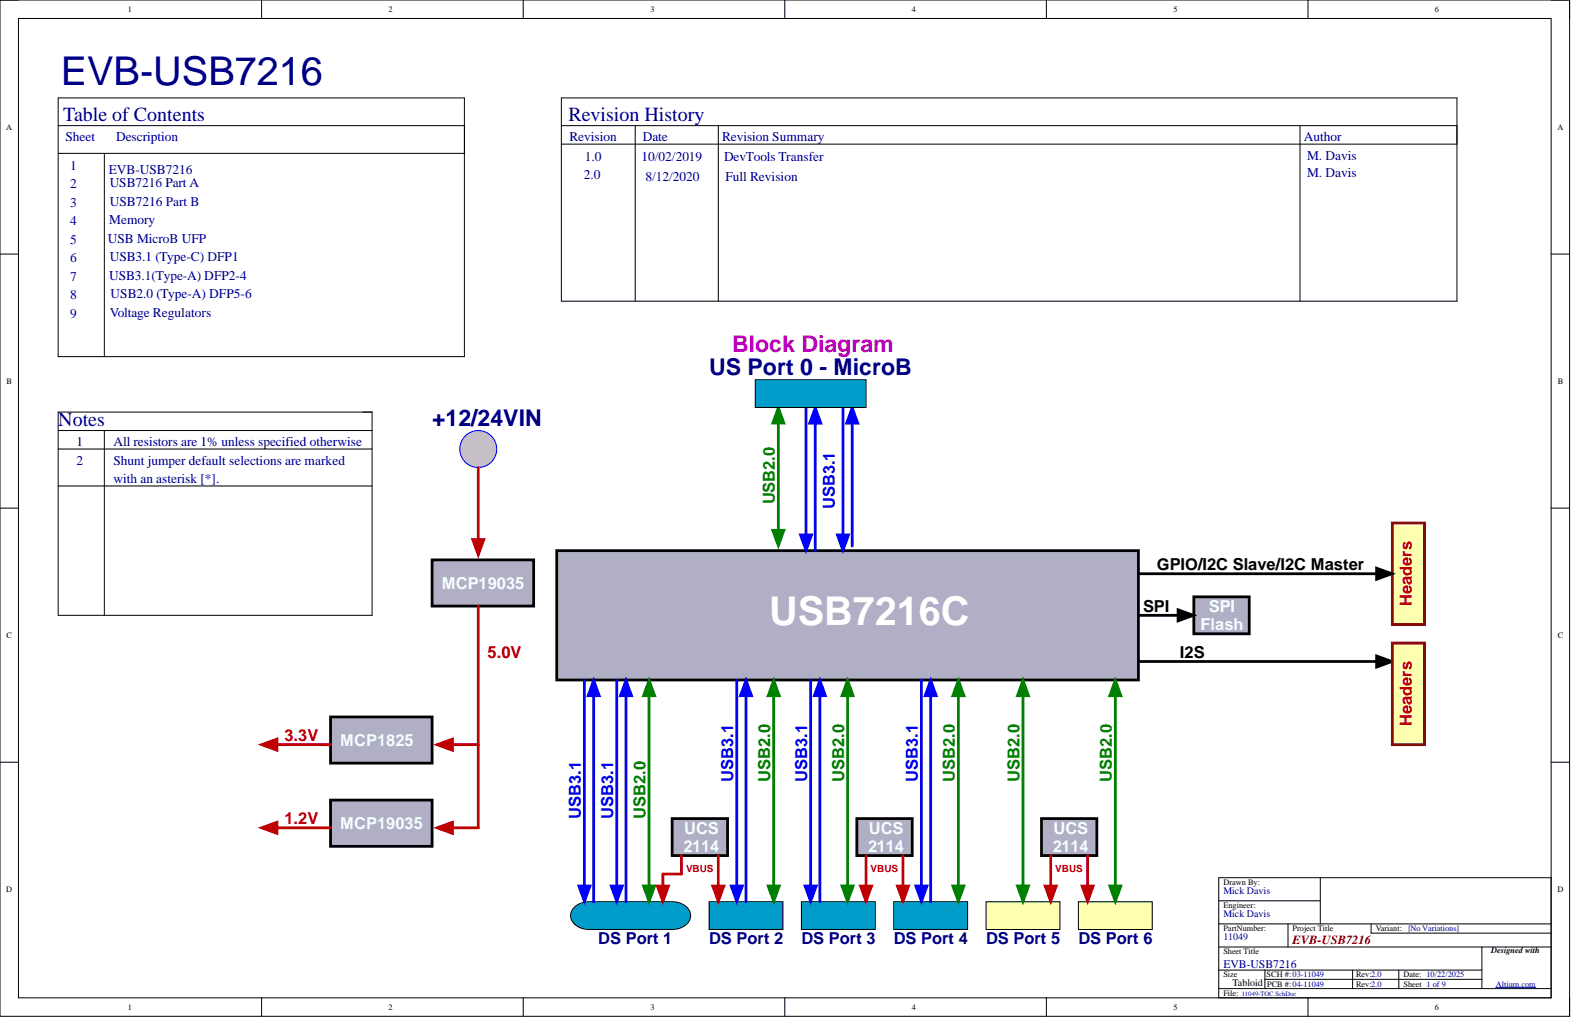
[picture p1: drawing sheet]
<svg xmlns="http://www.w3.org/2000/svg" width="431mm" height="279mm" viewBox="0 0 431 279" stroke-linecap="round" stroke-linejoin="round" font-family="sans-serif">
<defs><g id="words">
<text font-size="10.9" fill="#000080" x="16.7" y="23.3">EVB-USB7216</text>
<text font-size="10.9" fill="#fff" x="211.2" y="171.6">USB7216C</text>
<text font-size="6.3" fill="#bf00bf" x="201.1" y="96.5">Block Diagram</text>
<g font-size="6.3" fill="#000080">
<text x="194.7" y="102.9">US Port 0 - MicroB</text>
<text x="118.7" y="116.8">+12/24VIN</text>
</g>
<g font-size="5.5" fill="#000080">
<text x="17.4" y="33.3">Table of Contents</text>
<text x="156.1" y="33.3">Revision History</text>
<text x="16" y="117">Notes</text>
</g>
<g font-size="4.5" fill="#008000">
<text x="212.8" y="138.5" transform="rotate(-90 212.8 138.5)">USB2.0</text>
<text x="211.5" y="214.5" transform="rotate(-90 211.5 214.5)">USB2.0</text>
<text x="231.8" y="214.5" transform="rotate(-90 231.8 214.5)">USB2.0</text>
<text x="262.2" y="214.5" transform="rotate(-90 262.2 214.5)">USB2.0</text>
<text x="280" y="214.5" transform="rotate(-90 280 214.5)">USB2.0</text>
<text x="305.3" y="214.5" transform="rotate(-90 305.3 214.5)">USB2.0</text>
<text x="177.3" y="224.7" transform="rotate(-90 177.3 224.7)">USB2.0</text>
</g>
<g font-size="4.5" fill="#00f">
<text x="229.3" y="139.7" transform="rotate(-90 229.3 139.7)">USB3.1</text>
<text x="201.4" y="214.5" transform="rotate(-90 201.4 214.5)">USB3.1</text>
<text x="221.7" y="214.5" transform="rotate(-90 221.7 214.5)">USB3.1</text>
<text x="252.1" y="214.5" transform="rotate(-90 252.1 214.5)">USB3.1</text>
<text x="159.5" y="224.7" transform="rotate(-90 159.5 224.7)">USB3.1</text>
<text x="168.4" y="224.7" transform="rotate(-90 168.4 224.7)">USB3.1</text>
</g>
<g font-size="4.5" fill="#f0ffff">
<text x="121.3" y="161.6">MCP19035</text>
<text x="332" y="167.9">SPI</text>
<text x="329.7" y="173">Flash</text>
<text x="93.4" y="204.7">MCP1825</text>
<text x="93.4" y="227.5">MCP19035</text>
<text x="187.7" y="233.8">2114</text>
<text x="187.9" y="228.8">UCS</text>
<text x="238.4" y="233.8">2114</text>
<text x="238.6" y="228.8">UCS</text>
<text x="289.1" y="233.8">2114</text>
<text x="289.3" y="228.8">UCS</text>
</g>
<g font-size="4.5">
<text x="317.7" y="156.5">GPIO/I2C Slave/I2C Master</text>
<text x="313.9" y="167.9">SPI</text>
<text x="324.1" y="180.6">I2S</text>
</g>
<g font-size="4.5" fill="#bf0000">
<text x="387.7" y="166.3" transform="rotate(-90 387.7 166.3)">Headers</text>
<text x="133.9" y="180.6">5.0V</text>
<text x="78.1" y="203.4">3.3V</text>
<text x="387.7" y="199.3" transform="rotate(-90 387.7 199.3)">Headers</text>
<text x="78.1" y="226.2">1.2V</text>
</g>
<g font-size="4.5" fill="#000080">
<text x="164.3" y="259.2">DS Port 1</text>
<text x="194.7" y="259.2">DS Port 2</text>
<text x="220.1" y="259.2">DS Port 3</text>
<text x="245.5" y="259.2">DS Port 4</text>
<text x="270.8" y="259.2">DS Port 5</text>
<text x="296.2" y="259.2">DS Port 6</text>
</g>
<g font-size="3.7" fill="#000080">
<text x="18" y="38.8">Sheet</text>
<text x="31.9" y="38.8">Description</text>
<text x="156.4" y="38.8">Revision</text>
<text x="176.5" y="38.8">Date</text>
<text x="198.3" y="38.8">Revision Summary</text>
<text x="358" y="38.8">Author</text>
<text x="19.3" y="46.6">1</text>
<text x="29.9" y="47.6">EVB-USB7216</text>
<text x="160.6" y="44.1">1.0</text>
<text x="176.2" y="44.1">10/02/2019</text>
<text x="198.9" y="44.1">DevTools Transfer</text>
<text x="359" y="43.8">M. Davis</text>
<text x="19.3" y="51.7">2</text>
<text x="30.1" y="51.4">USB7216 Part A</text>
<text x="160.4" y="49.2">2.0</text>
<text x="177.2" y="49.7">8/12/2020</text>
<text x="199.3" y="49.7">Full Revision</text>
<text x="359" y="48.6">M. Davis</text>
<text x="19.3" y="56.8">3</text>
<text x="30.1" y="56.5">USB7216 Part B</text>
<text x="19.3" y="61.8">4</text>
<text x="30" y="61.6">Memory</text>
<text x="19.3" y="66.9">5</text>
<text x="19.3" y="72">6</text>
<text x="29.6" y="66.6">USB MicroB UFP</text>
<text x="30.1" y="71.7">USB3.1 (Type-C) DFP1</text>
<text x="19.3" y="77">7</text>
<text x="30" y="76.8">USB3.1(Type-A) DFP2-4</text>
<text x="19.3" y="82.1">8</text>
<text x="30.4" y="81.9">USB2.0 (Type-A) DFP5-6</text>
<text x="19.3" y="87.2">9</text>
<text x="30.1" y="86.9">Voltage Regulators</text>
<text x="21" y="122.4">1</text>
<text x="31.2" y="122.4">All resistors are 1% unless specified otherwise</text>
<text x="21" y="127.5">2</text>
<text x="31.2" y="127.5">Shunt jumper default selections are marked</text>
<text x="31.2" y="132.6">with an asterisk [*].</text>
</g>
<text font-size="3.4" fill="#800000" x="355" y="259.2">EVB-USB7216</text>
<text font-size="3.2" fill="#000080" x="336" y="265.6">EVB-USB7216</text>
<g font-size="2.7" fill="#bf0000">
<text x="188.4" y="239.3">VBUS</text>
<text x="239.1" y="239.3">VBUS</text>
<text x="289.8" y="239.3">VBUS</text>
</g>
<g font-size="2.7" fill="#000080">
<text x="336" y="245.4">Mick Davis</text>
<text x="336" y="251.7">Mick Davis</text>
<text x="336" y="258.1">11049</text>
</g>
<text font-size="2.7" x="338.5" y="270.7">Tabloid</text>
<g font-size="2.3">
<text x="35.1" y="3.3">1</text>
<text x="106.7" y="3.3">2</text>
<text x="178.6" y="3.3">3</text>
<text x="250.4" y="3.3">4</text>
<text x="322.3" y="3.3">5</text>
<text x="394.1" y="3.3">6</text>
<text x="1.7" y="35.6">A</text>
<text x="427.7" y="35.6">A</text>
<text x="1.8" y="105.4">B</text>
<text x="427.8" y="105.4">B</text>
<text x="1.8" y="175.1">C</text>
<text x="427.8" y="175.1">C</text>
<text x="1.7" y="244.8">D</text>
<text x="336" y="242.9">Drawn By:</text>
<text x="427.7" y="244.8">D</text>
<text x="336" y="249.3">Engineer:</text>
<text x="336" y="255.6">PartNumber:</text>
<text x="355" y="255.6">Project Title</text>
<text x="377.8" y="255.6">Variant:</text>
<text x="336" y="261.9">Sheet Title</text>
<text x="409.5" y="261.7">Designed with</text>
<text x="336" y="268.3">Size</text>
<text x="347.8" y="268.3">SCH #:03-11049</text>
<text x="372.4" y="268.3">Rev:2.0</text>
<text x="385.4" y="268.3">Date: 10/22/2025</text>
<text x="336" y="273.4">File:</text>
<text x="348" y="270.8">PCB #:04-11049</text>
<text x="372.4" y="270.8">Rev:2.0</text>
<text x="385.4" y="270.8">Sheet 1 of 9</text>
<text x="35.1" y="277.2">1</text>
<text x="106.7" y="277.2">2</text>
<text x="178.6" y="277.2">3</text>
<text x="250.4" y="277.2">4</text>
<text x="322.3" y="277.2">5</text>
<text x="394.1" y="277.2">6</text>
</g>
<g font-size="2.3" fill="#000080">
<text x="386.7" y="255.6">[No Variations]</text>
<text x="410.8" y="270.8">Altium.com</text>
</g>
<text font-size="1.8" fill="#000080" x="341" y="273.5">11049-TOC.SchDoc</text>
</g></defs>
<g fill="none" stroke="#000" stroke-width=".27">
<path d="M0 0h431.1v278.9h-431.1zM0 0h5.1M5.1 5.1h420.9v268.8h-420.9zM71.8 0v5.1M143.7 0v5.1M215.5 0v5.1M287.4 0v5.1M359.2 0v5.1M426 0h5.1v5.1M0 69.7h5.1M426 69.7h5.1M0 139.5h5.1"/>
<path d="M426 139.5h5.1M0 209.2h5.1M426 209.2h5.1M71.8 273.9v5M143.7 273.9v5M215.5 273.9v5M287.4 273.9v5M359.2 273.9v5M431.1 273.9v5"/>
</g>
<path d="M407 260.2h17.7v11.1h-17.7z" fill-rule="evenodd" fill="#fff"/>
<path d="M407 260.2h17.7v11.1h-17.7z" fill="none" stroke="#fff" stroke-width=".27"/>
<g fill="none" stroke="#000" stroke-width=".27">
<path d="M16 26.9h111.5v71h-111.5zM16 34.5h111.5M154.2 26.9h245.9v55.8h-245.9zM154.2 34.5h245.9M154.2 39.6h245.9M174.5 34.5v48.2M197.3 34.5v48.2M357 34.5v48.2M16 42.1h111.5M28.7 42.1v55.8M16 113.1h86.2v55.8h-86.2zM16 118.2h86.2"/>
<path d="M28.7 118.2v50.7M16 123.2h86.2M16 133.4h86.2M334.7 259.9h91.3M334.7 247.2h27.9M334.7 253.6h91.3M334.7 240.9h91.3v33h-91.3zM353.7 253.6v6.3M362.6 240.9v12.7M376.5 253.6v2.5h49.5M407 259.9v11.4M334.7 271.3h91.3"/>
<path d="M334.7 266.3h72.3M347.4 266.3v5M347.4 268.8h59.6M371.5 266.3v5M384.2 266.3v5"/>
</g>
<path d="M410.8 271.1h11" fill="none" stroke="#000080" stroke-width=".27"/>
<path d="M152.9 151.1h159.7v35.5h-159.7z" fill-rule="evenodd" fill="#b0afc5"/>
<path d="M152.9 151.1h159.7v35.5h-159.7z" fill="none" stroke="#000" stroke-width=".76"/>
<path d="M221.4 111.8v38.1" fill="none" stroke="#00f" stroke-width=".76"/>
<path d="M219.8 146.8h3.1l-1.5 4.2z" fill="#00f"/>
<path d="M219.8 146.8h3.1l-1.5 4.2z" fill="none" stroke="#00f" stroke-width=".76"/>
<path d="M213.8 113.1v35.5" fill="none" stroke="#008000" stroke-width=".76"/>
<path d="M213.8 112l1.5 4.1h-3.1z" fill="#008000"/>
<path d="M213.8 112l1.5 4.1h-3.1z" fill="none" stroke="#008000" stroke-width=".76"/>
<path d="M212.2 145.6h3.1l-1.5 4.1z" fill="#008000"/>
<path d="M212.2 145.6h3.1l-1.5 4.1z" fill="none" stroke="#008000" stroke-width=".76"/>
<path d="M327.9 163.8h15.2v10.2h-15.2z" fill-rule="evenodd" fill="#b0afc5"/>
<path d="M327.9 163.8h15.2v10.2h-15.2z" fill="none" stroke="#000" stroke-width=".76"/>
<path d="M382.4 143.5h8.9v27.9h-8.9z" fill-rule="evenodd" fill="#ffffb0"/>
<path d="M382.4 143.5h8.9v27.9h-8.9z" fill="none" stroke="#800000" stroke-width=".76"/>
<path d="M312.6 168.9h14M323.5 167.4l4.2 1.5-4.2 1.5z" fill="none" stroke="#000" stroke-width=".76"/>
<path d="M323.5 167.4l4.2 1.5-4.2 1.5z" fill="#000"/>
<path d="M231.5 111.8v38.1" fill="none" stroke="#00f" stroke-width=".76"/>
<path d="M230 146.8h3l-1.5 4.2z" fill="#00f"/>
<path d="M234 113.1v36.8M230 146.8h3l-1.5 4.2z" fill="none" stroke="#00f" stroke-width=".76"/>
<path d="M234 112l1.6 4.1h-3.1z" fill="#00f"/>
<path d="M223.9 113.1v38M234 112l1.6 4.1h-3.1z" fill="none" stroke="#00f" stroke-width=".76"/>
<path d="M223.9 112l1.5 4.1h-3z" fill="#00f"/>
<path d="M223.9 112l1.5 4.1h-3z" fill="none" stroke="#00f" stroke-width=".76"/>
<path d="M312.6 181.6h68.5M378.1 180l4.1 1.6-4.1 1.5z" fill="none" stroke="#000" stroke-width=".76"/>
<path d="M378.1 180l4.1 1.6-4.1 1.5z" fill="#000"/>
<circle cx="131.3" cy="123.2" r="5.1" fill="#c0c0c0"/>
<circle cx="131.3" cy="123.2" r="5.1" fill="none" stroke="#00f" stroke-width=".27"/>
<path d="M131.3 128.3v22.8" fill="none" stroke="#bf0000" stroke-width=".76"/>
<path d="M129.8 148.1h3.1l-1.6 4.2z" fill="#bf0000"/>
<path d="M129.8 148.1h3.1l-1.6 4.2z" fill="none" stroke="#bf0000" stroke-width=".76"/>
<path d="M118.7 153.7h27.9v12.6h-27.9z" fill-rule="evenodd" fill="#b0afc5"/>
<path d="M118.7 153.7h27.9v12.6h-27.9z" fill="none" stroke="#000" stroke-width=".76"/>
<path d="M121.2 204.4h10.1" fill="none" stroke="#bf0000" stroke-width=".76"/>
<path d="M120.1 204.4l4.1-1.5v3z" fill="#bf0000"/>
<path d="M120.1 204.4l4.1-1.5v3z" fill="none" stroke="#bf0000" stroke-width=".76"/>
<path d="M90.8 196.8h27.9v12.7h-27.9z" fill-rule="evenodd" fill="#b0afc5"/>
<path d="M90.8 196.8h27.9v12.7h-27.9z" fill="none" stroke="#000" stroke-width=".76"/>
<path d="M90.8 219.6h27.9v12.7h-27.9z" fill-rule="evenodd" fill="#b0afc5"/>
<path d="M90.8 219.6h27.9v12.7h-27.9z" fill="none" stroke="#000" stroke-width=".76"/>
<path d="M73 204.4h17.8" fill="none" stroke="#bf0000" stroke-width=".76"/>
<path d="M71.9 204.4l4.2-1.5v3z" fill="#bf0000"/>
<path d="M71.9 204.4l4.2-1.5v3zM73 227.2h17.8" fill="none" stroke="#bf0000" stroke-width=".76"/>
<path d="M71.9 227.2l4.2-1.5v3z" fill="#bf0000"/>
<path d="M71.9 227.2l4.2-1.5v3zM121.2 227.2h10.1" fill="none" stroke="#bf0000" stroke-width=".76"/>
<path d="M120.1 227.2l4.1-1.5v3z" fill="#bf0000"/>
<path d="M131.3 166.3v60.9M120.1 227.2l4.1-1.5v3z" fill="none" stroke="#bf0000" stroke-width=".76"/>
<path d="M312.6 157.5h68.5M378.1 155.9l4.1 1.6-4.1 1.5z" fill="none" stroke="#000" stroke-width=".76"/>
<path d="M378.1 155.9l4.1 1.6-4.1 1.5z" fill="#000"/>
<path d="M382.4 176.5h8.9v27.9h-8.9z" fill-rule="evenodd" fill="#ffffb0"/>
<path d="M382.4 176.5h8.9v27.9h-8.9z" fill="none" stroke="#800000" stroke-width=".76"/>
<path d="M207.4 104.2h30.4v7.6h-30.4z" fill-rule="evenodd" fill="#009cca"/>
<path d="M207.4 104.2h30.4v7.6h-30.4z" fill="none" stroke="#000" stroke-width=".27"/>
<path d="M157.9 248.8a5.8 5.8 0 0 1 3.9-1.3h22.8a4.7 4.7 0 0 1 5.1 3.8 4.5 4.5 0 0 1-5.1 3.8h-22.8a4.7 4.7 0 0 1-5.1-3.8 3.3 3.3 0 0 1 1.2-2.5z" fill="#009cca"/>
<path d="M157.9 248.8a5.8 5.8 0 0 1 3.9-1.3h22.8a4.7 4.7 0 0 1 5.1 3.8 4.5 4.5 0 0 1-5.1 3.8h-22.8a4.7 4.7 0 0 1-5.1-3.8 3.3 3.3 0 0 1 1.2-2.5z" fill="none" stroke="#000" stroke-width=".27"/>
<path d="M194.7 247.5h20.3v7.6h-20.3z" fill-rule="evenodd" fill="#009cca"/>
<path d="M194.7 247.5h20.3v7.6h-20.3z" fill="none" stroke="#000" stroke-width=".27"/>
<path d="M270.8 247.5h20.3v7.6h-20.3z" fill-rule="evenodd" fill="#ffffb0"/>
<path d="M270.8 247.5h20.3v7.6h-20.3z" fill="none" stroke="#000" stroke-width=".27"/>
<path d="M220.1 247.5h20.3v7.6h-20.3z" fill-rule="evenodd" fill="#009cca"/>
<path d="M220.1 247.5h20.3v7.6h-20.3z" fill="none" stroke="#000" stroke-width=".27"/>
<path d="M245.5 247.5h20.2v7.6h-20.2z" fill-rule="evenodd" fill="#009cca"/>
<path d="M245.5 247.5h20.2v7.6h-20.2z" fill="none" stroke="#000" stroke-width=".27"/>
<path d="M296.2 247.5h20.2v7.6h-20.2z" fill-rule="evenodd" fill="#ffffb0"/>
<path d="M296.2 247.5h20.2v7.6h-20.2z" fill="none" stroke="#000" stroke-width=".27"/>
<path d="M184.6 224.7h15.2v10.1h-15.2z" fill-rule="evenodd" fill="#b0afc5"/>
<path d="M184.6 224.7h15.2v10.1h-15.2z" fill="none" stroke="#000" stroke-width=".76"/>
<path d="M235.3 224.7h15.2v10.1h-15.2z" fill-rule="evenodd" fill="#b0afc5"/>
<path d="M235.3 224.7h15.2v10.1h-15.2z" fill="none" stroke="#000" stroke-width=".76"/>
<path d="M286 224.7h15.2v10.1h-15.2z" fill-rule="evenodd" fill="#b0afc5"/>
<path d="M286 224.7h15.2v10.1h-15.2z" fill="none" stroke="#000" stroke-width=".76"/>
<path d="M197.3 234.8v11.4" fill="none" stroke="#bf0000" stroke-width=".76"/>
<path d="M195.8 243.2h3l-1.5 4.2z" fill="#bf0000"/>
<path d="M237.8 234.8v11.4M195.8 243.2h3l-1.5 4.2z" fill="none" stroke="#bf0000" stroke-width=".76"/>
<path d="M236.3 243.2h3.1l-1.6 4.2z" fill="#bf0000"/>
<path d="M248 234.8v11.4M236.3 243.2h3.1l-1.6 4.2z" fill="none" stroke="#bf0000" stroke-width=".76"/>
<path d="M246.5 243.2h3l-1.5 4.2z" fill="#bf0000"/>
<path d="M288.6 234.8v11.4M246.5 243.2h3l-1.5 4.2z" fill="none" stroke="#bf0000" stroke-width=".76"/>
<path d="M287 243.2h3.1l-1.5 4.2z" fill="#bf0000"/>
<path d="M298.7 234.8v11.4M287 243.2h3.1l-1.5 4.2z" fill="none" stroke="#bf0000" stroke-width=".76"/>
<path d="M297.2 243.2h3l-1.5 4.2z" fill="#bf0000"/>
<path d="M297.2 243.2h3l-1.5 4.2z" fill="none" stroke="#bf0000" stroke-width=".76"/>
<path d="M160.5 186.6v59.6" fill="none" stroke="#00f" stroke-width=".76"/>
<path d="M159 243.2h3l-1.5 4.2z" fill="#00f"/>
<path d="M163 187.9v59.6M159 243.2h3l-1.5 4.2z" fill="none" stroke="#00f" stroke-width=".76"/>
<path d="M163 186.8l1.6 4.1h-3.1z" fill="#00f"/>
<path d="M163 186.8l1.6 4.1h-3.1z" fill="none" stroke="#00f" stroke-width=".76"/>
<path d="M178.3 187.9v58.3" fill="none" stroke="#008000" stroke-width=".76"/>
<path d="M178.3 186.8l1.5 4.1h-3.1z" fill="#008000"/>
<path d="M178.3 186.8l1.5 4.1h-3.1z" fill="none" stroke="#008000" stroke-width=".76"/>
<path d="M176.7 243.2h3.1l-1.5 4.2z" fill="#008000"/>
<path d="M176.7 243.2h3.1l-1.5 4.2z" fill="none" stroke="#008000" stroke-width=".76"/>
<path d="M202.3 186.6v59.6" fill="none" stroke="#00f" stroke-width=".76"/>
<path d="M200.8 243.2h3.1l-1.6 4.2z" fill="#00f"/>
<path d="M204.9 187.9v59.6M200.8 243.2h3.1l-1.6 4.2z" fill="none" stroke="#00f" stroke-width=".76"/>
<path d="M204.9 186.8l1.5 4.1h-3z" fill="#00f"/>
<path d="M204.9 186.8l1.5 4.1h-3z" fill="none" stroke="#00f" stroke-width=".76"/>
<path d="M212.5 187.9v58.3" fill="none" stroke="#008000" stroke-width=".76"/>
<path d="M212.5 186.8l1.5 4.1h-3z" fill="#008000"/>
<path d="M212.5 186.8l1.5 4.1h-3z" fill="none" stroke="#008000" stroke-width=".76"/>
<path d="M211 243.2h3l-1.5 4.2z" fill="#008000"/>
<path d="M211 243.2h3l-1.5 4.2z" fill="none" stroke="#008000" stroke-width=".76"/>
<path d="M222.6 186.6v59.6" fill="none" stroke="#00f" stroke-width=".76"/>
<path d="M221.1 243.2h3.1l-1.6 4.2z" fill="#00f"/>
<path d="M225.2 187.9v59.6M221.1 243.2h3.1l-1.6 4.2z" fill="none" stroke="#00f" stroke-width=".76"/>
<path d="M225.2 186.8l1.5 4.1h-3.1z" fill="#00f"/>
<path d="M225.2 186.8l1.5 4.1h-3.1z" fill="none" stroke="#00f" stroke-width=".76"/>
<path d="M232.8 187.9v58.3" fill="none" stroke="#008000" stroke-width=".76"/>
<path d="M232.8 186.8l1.5 4.1h-3z" fill="#008000"/>
<path d="M232.8 186.8l1.5 4.1h-3z" fill="none" stroke="#008000" stroke-width=".76"/>
<path d="M231.3 243.2h3l-1.5 4.2z" fill="#008000"/>
<path d="M231.3 243.2h3l-1.5 4.2z" fill="none" stroke="#008000" stroke-width=".76"/>
<path d="M253.1 186.6v59.6" fill="none" stroke="#00f" stroke-width=".76"/>
<path d="M251.5 243.2h3.1l-1.5 4.2z" fill="#00f"/>
<path d="M255.6 187.9v59.6M251.5 243.2h3.1l-1.5 4.2z" fill="none" stroke="#00f" stroke-width=".76"/>
<path d="M255.6 186.8l1.5 4.1h-3z" fill="#00f"/>
<path d="M255.6 186.8l1.5 4.1h-3z" fill="none" stroke="#00f" stroke-width=".76"/>
<path d="M263.2 187.9v58.3" fill="none" stroke="#008000" stroke-width=".76"/>
<path d="M263.2 186.8l1.5 4.1h-3z" fill="#008000"/>
<path d="M263.2 186.8l1.5 4.1h-3z" fill="none" stroke="#008000" stroke-width=".76"/>
<path d="M261.7 243.2h3l-1.5 4.2z" fill="#008000"/>
<path d="M280.9 187.9v58.3M261.7 243.2h3l-1.5 4.2z" fill="none" stroke="#008000" stroke-width=".76"/>
<path d="M280.9 186.8l1.6 4.1h-3.1z" fill="#008000"/>
<path d="M280.9 186.8l1.6 4.1h-3.1z" fill="none" stroke="#008000" stroke-width=".76"/>
<path d="M279.4 243.2h3.1l-1.6 4.2z" fill="#008000"/>
<path d="M306.3 187.9v58.3M279.4 243.2h3.1l-1.6 4.2z" fill="none" stroke="#008000" stroke-width=".76"/>
<path d="M306.3 186.8l1.5 4.1h-3z" fill="#008000"/>
<path d="M306.3 186.8l1.5 4.1h-3z" fill="none" stroke="#008000" stroke-width=".76"/>
<path d="M304.8 243.2h3l-1.5 4.2z" fill="#008000"/>
<path d="M304.8 243.2h3l-1.5 4.2z" fill="none" stroke="#008000" stroke-width=".76"/>
<path d="M182.1 239.9v6.3" fill="none" stroke="#bf0000" stroke-width=".76"/>
<path d="M180.5 243.2h3.1l-1.5 4.2z" fill="#bf0000"/>
<path d="M187.1 234.8v5.1h-5M180.5 243.2h3.1l-1.5 4.2z" fill="none" stroke="#bf0000" stroke-width=".76"/>
<path d="M169.4 186.6v59.6" fill="none" stroke="#00f" stroke-width=".76"/>
<path d="M167.9 243.2h3l-1.5 4.2z" fill="#00f"/>
<path d="M171.9 187.9v59.6M167.9 243.2h3l-1.5 4.2z" fill="none" stroke="#00f" stroke-width=".76"/>
<path d="M171.9 186.8l1.5 4.1h-3z" fill="#00f"/>
<path d="M171.9 186.8l1.5 4.1h-3z" fill="none" stroke="#00f" stroke-width=".76"/>
<use href="#words"/>
</svg>
